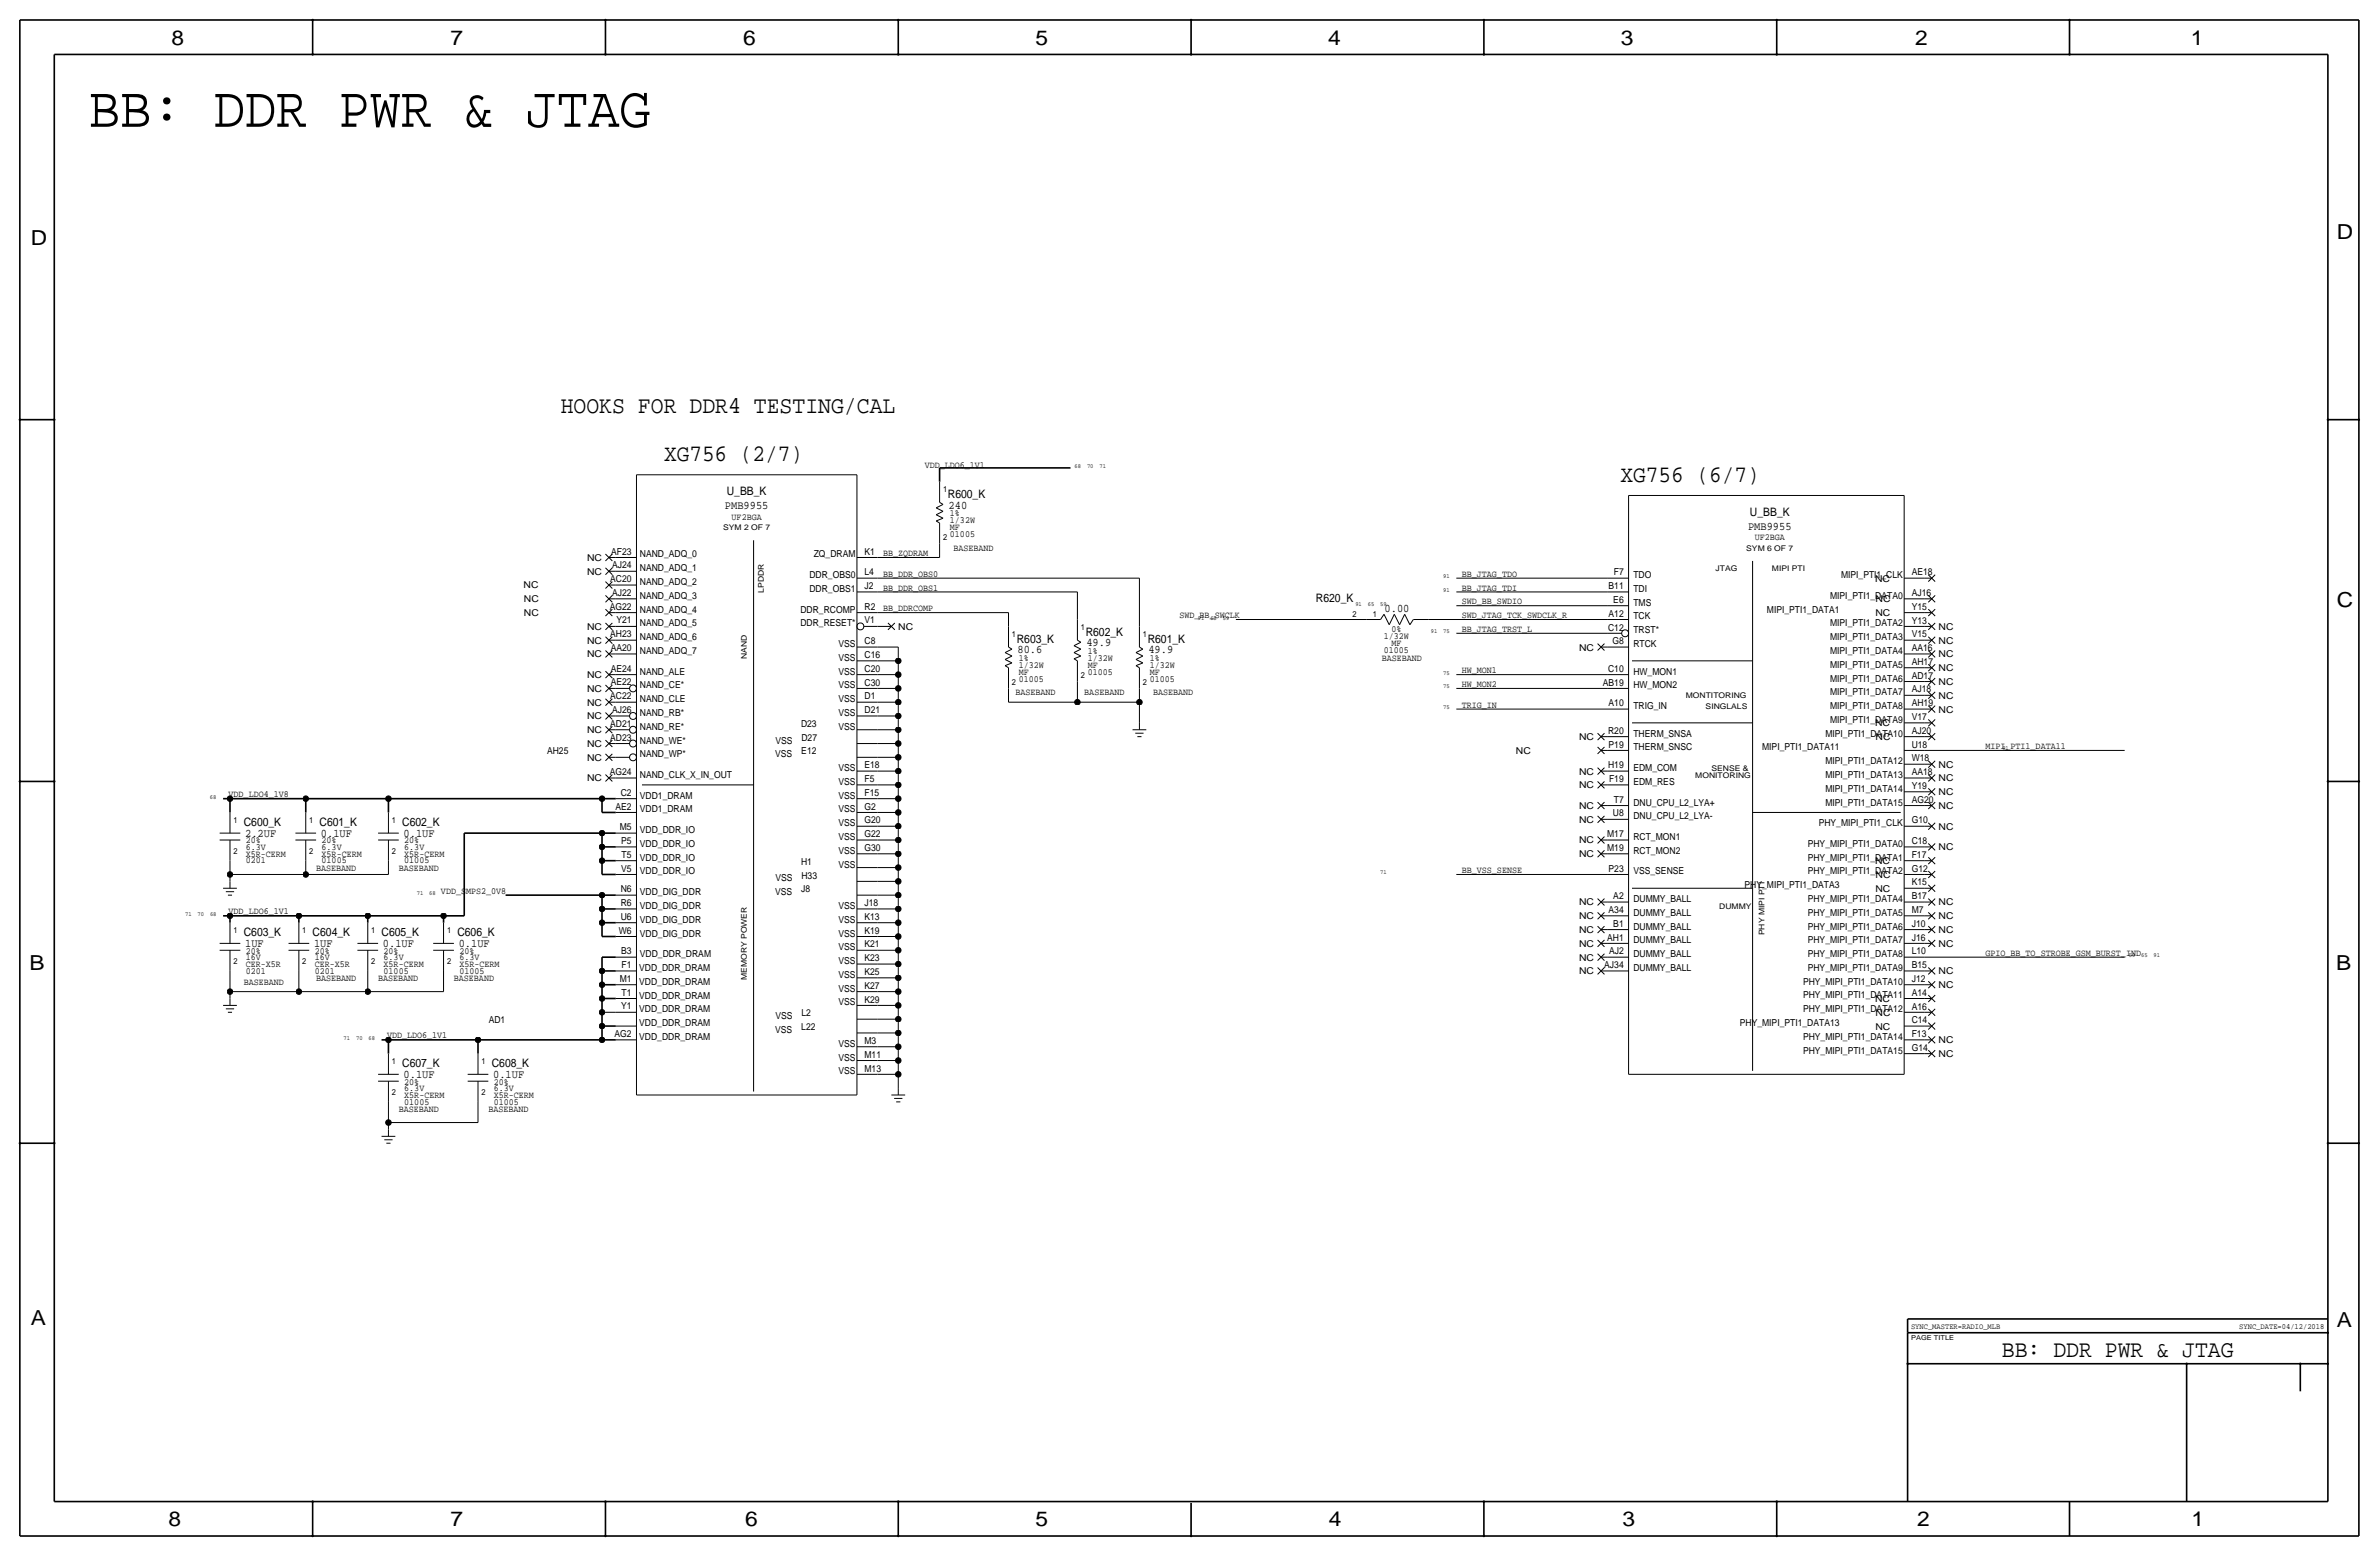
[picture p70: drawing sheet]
<svg xmlns="http://www.w3.org/2000/svg" width="877mm" height="574mm" viewBox="0 0 877 574" stroke-linecap="round" stroke-linejoin="round" font-family="sans-serif">
<defs><g id="words">
<text font-size="21.5" x="32.7" y="46.7">BB: DDR PWR &amp; JTAG</text>
<g font-size="8.9">
<text x="206.7" y="152.1">HOOKS FOR DDR4 TESTING/CAL</text>
<text x="738" y="500.1">BB: DDR PWR &amp; JTAG</text>
</g>
<g font-size="8.7">
<text x="244.8" y="169.9">XG756 (2/7)</text>
<text x="597.4" y="177.5">XG756 (6/7)</text>
</g>
<g font-size="7.6">
<text x="63.2" y="16.5">8</text>
<text x="166.1" y="16.5">7</text>
<text x="274" y="16.5">6</text>
<text x="381.7" y="16.5">5</text>
<text x="489.7" y="16.5">4</text>
<text x="597.6" y="16.5">3</text>
<text x="706.1" y="16.5">2</text>
<text x="807.7" y="16.5">1</text>
<text x="861.5" y="88.1">D</text>
<text x="11.4" y="90.4">D</text>
<text x="861.5" y="223.8">C</text>
<text x="10.8" y="357.6">B</text>
<text x="861.3" y="357.4">B</text>
<text x="11.3" y="488.4">A</text>
<text x="861.5" y="489.2">A</text>
<text x="62.2" y="562.6">8</text>
<text x="166" y="562.6">7</text>
<text x="274.8" y="562.6">6</text>
<text x="381.7" y="562.6">5</text>
<text x="489.9" y="562.6">4</text>
<text x="598.1" y="562.6">3</text>
<text x="706.8" y="562.6">2</text>
<text x="807.9" y="562.6">1</text>
</g>
<g font-size="4.3">
<text x="268" y="182.6">U_BB_K</text>
<text x="349.5" y="183.6">R600_K</text>
<text x="267.3" y="187.7">PMB9955</text>
<text x="349.7" y="187.5">240</text>
<text x="645.1" y="190.2">U_BB_K</text>
<text x="644.4" y="195.3">PMB9955</text>
<text x="485.1" y="222">R620_K</text>
<text x="510.5" y="225.6">0.00</text>
<text x="374.9" y="237">R603_K</text>
<text x="400.3" y="234.4">R602_K</text>
<text x="400.5" y="238.3">49.9</text>
<text x="423.1" y="237">R601_K</text>
<text x="375.1" y="240.8">80.6</text>
<text x="423.4" y="240.8">49.9</text>
<text x="89.9" y="304.5">C600_K</text>
<text x="117.8" y="304.5">C601_K</text>
<text x="148.3" y="304.5">C602_K</text>
<text x="90.4" y="308.4">2.2UF</text>
<text x="118.3" y="308.4">0.1UF</text>
<text x="148.8" y="308.4">0.1UF</text>
<text x="89.9" y="345.2">C603_K</text>
<text x="115.3" y="345.2">C604_K</text>
<text x="140.7" y="345.2">C605_K</text>
<text x="168.6" y="345.2">C606_K</text>
<text x="90.4" y="349">1UF</text>
<text x="115.8" y="349">1UF</text>
<text x="141.2" y="349">0.1UF</text>
<text x="169.1" y="349">0.1UF</text>
<text x="148.3" y="393.4">C607_K</text>
<text x="181.3" y="393.4">C608_K</text>
<text x="148.8" y="397.3">0.1UF</text>
<text x="181.8" y="397.3">0.1UF</text>
</g>
<g font-size="3.5">
<text x="340.9" y="172.5">VDD_LDO6_1V1</text>
<text x="269.7" y="191.5">UF2BGA</text>
<text x="350.2" y="190.2">1%</text>
<text x="350.2" y="197.9">01005</text>
<text x="350.2" y="195.3">MF</text>
<text x="350.2" y="192.8">1/32W</text>
<text x="351.5" y="202.9">BASEBAND</text>
<text x="646.9" y="199.1">UF2BGA</text>
<text x="216.4" y="206.8">NC</text>
<text x="225.3" y="204.4">AF23</text>
<text x="225.7" y="209.5">AJ24</text>
<text x="235.9" y="205.5">NAND_ADQ_0</text>
<text x="300" y="205.5">ZQ_DRAM</text>
<text x="318.7" y="204.5">K1</text>
<text x="325.6" y="205">BB_ZQDRAM</text>
<text x="216.4" y="211.8">NC</text>
<text x="225" y="214.6">AC20</text>
<text x="235.9" y="210.6">NAND_ADQ_1</text>
<text x="235.9" y="215.7">NAND_ADQ_2</text>
<text x="298.4" y="213.1">DDR_OBS0</text>
<text x="318.7" y="212">L4</text>
<text x="325.6" y="212.6">BB_DDR_OBS0</text>
<text x="538.9" y="212.6">BB_JTAG_TDO</text>
<text x="594.9" y="212.1">F7</text>
<text x="602.2" y="213.1">TDO</text>
<text x="678.7" y="213.1">MIPI_PTI1_CLK</text>
<text x="691.3" y="214.4">NC</text>
<text x="704.8" y="212.1">AE18</text>
<text x="193" y="216.9">NC</text>
<text x="193.2" y="222">NC</text>
<text x="225.7" y="219.6">AJ22</text>
<text x="235.9" y="220.7">NAND_ADQ_3</text>
<text x="298.4" y="218.2">DDR_OBS1</text>
<text x="318.7" y="217.1">J2</text>
<text x="325.6" y="217.7">BB_DDR_OBS1</text>
<text x="538.9" y="217.7">BB_JTAG_TDI</text>
<text x="593" y="217.2">B11</text>
<text x="602.2" y="218.2">TDI</text>
<text x="674.7" y="220.7">MIPI_PTI1_DATA0</text>
<text x="691.4" y="222">NC</text>
<text x="704.8" y="219.7">AJ16</text>
<text x="193.1" y="227.1">NC</text>
<text x="224.8" y="224.7">AG22</text>
<text x="235.9" y="225.8">NAND_ADQ_4</text>
<text x="295.1" y="225.8">DDR_RCOMP</text>
<text x="318.7" y="224.7">R2</text>
<text x="325.6" y="225.3">BB_DDRCOMP</text>
<text x="434.9" y="227.8">SWD_BB_SWCLK</text>
<text x="538.9" y="222.8">SWD_BB_SWDIO</text>
<text x="538.9" y="227.8">SWD_JTAG_TCK_SWDCLK_R</text>
<text x="593" y="227.3">A12</text>
<text x="594.8" y="222.3">E6</text>
<text x="602.2" y="223.3">TMS</text>
<text x="651.4" y="225.8">MIPI_PTI1_DATA1</text>
<text x="691.4" y="227.1">NC</text>
<text x="704.8" y="224.8">Y15</text>
<text x="216.4" y="232.2">NC</text>
<text x="227.3" y="229.8">Y21</text>
<text x="235.9" y="230.9">NAND_ADQ_5</text>
<text x="295.1" y="230.9">DDR_RESET*</text>
<text x="318.7" y="229.8">V1</text>
<text x="331.2" y="232.2">NC</text>
<text x="513" y="232.9">0%</text>
<text x="538.9" y="232.9">BB_JTAG_TRST_L</text>
<text x="592.8" y="232.4">C12</text>
<text x="602.2" y="233.4">TRST*</text>
<text x="602.2" y="228.3">TCK</text>
<text x="674.7" y="230.9">MIPI_PTI1_DATA2</text>
<text x="704.8" y="229.8">Y13</text>
<text x="714.7" y="232.2">NC</text>
<text x="216.4" y="237.2">NC</text>
<text x="225" y="234.9">AH23</text>
<text x="225.2" y="240">AA20</text>
<text x="235.9" y="236">NAND_ADQ_6</text>
<text x="309.1" y="238.5">VSS</text>
<text x="318.7" y="237.4">C8</text>
<text x="510.2" y="235.5">1/32W</text>
<text x="513" y="238">MF</text>
<text x="582.2" y="239.8">NC</text>
<text x="594.4" y="237.5">G8</text>
<text x="602.2" y="238.5">RTCK</text>
<text x="674.7" y="236">MIPI_PTI1_DATA3</text>
<text x="704.8" y="240">AA16</text>
<text x="704.8" y="234.9">V15</text>
<text x="714.7" y="237.2">NC</text>
<text x="216.4" y="242.3">NC</text>
<text x="235.9" y="241">NAND_ADQ_7</text>
<text x="309.1" y="243.6">VSS</text>
<text x="318.7" y="242.5">C16</text>
<text x="375.6" y="243.6">1%</text>
<text x="401" y="241">1%</text>
<text x="401" y="243.6">1/32W</text>
<text x="423.9" y="243.6">1%</text>
<text x="509.4" y="243.6">BASEBAND</text>
<text x="510.2" y="240.5">01005</text>
<text x="674.7" y="241">MIPI_PTI1_DATA4</text>
<text x="704.8" y="245.1">AH17</text>
<text x="714.7" y="242.3">NC</text>
<text x="216.4" y="249.9">NC</text>
<text x="225.2" y="247.6">AE24</text>
<text x="235.9" y="248.7">NAND_ALE</text>
<text x="309.1" y="248.7">VSS</text>
<text x="318.7" y="247.6">C20</text>
<text x="375.6" y="251.2">01005</text>
<text x="375.6" y="248.7">MF</text>
<text x="375.6" y="246.1">1/32W</text>
<text x="401" y="248.7">01005</text>
<text x="401" y="246.1">MF</text>
<text x="423.9" y="251.2">01005</text>
<text x="423.9" y="248.7">MF</text>
<text x="423.9" y="246.1">1/32W</text>
<text x="538.9" y="248.2">HW_MON1</text>
<text x="592.8" y="247.6">C10</text>
<text x="602.2" y="248.7">HW_MON1</text>
<text x="674.7" y="251.2">MIPI_PTI1_DATA6</text>
<text x="674.7" y="246.1">MIPI_PTI1_DATA5</text>
<text x="704.8" y="250.2">AD17</text>
<text x="714.7" y="247.4">NC</text>
<text x="216.4" y="255">NC</text>
<text x="225" y="257.7">AC22</text>
<text x="225.2" y="252.7">AE22</text>
<text x="235.9" y="253.8">NAND_CE*</text>
<text x="309.1" y="253.8">VSS</text>
<text x="318.7" y="257.8">D1</text>
<text x="318.7" y="252.7">C30</text>
<text x="374.3" y="256.3">BASEBAND</text>
<text x="399.7" y="256.3">BASEBAND</text>
<text x="425.1" y="256.3">BASEBAND</text>
<text x="538.9" y="253.2">HW_MON2</text>
<text x="590.9" y="252.7">AB19</text>
<text x="602.2" y="253.7">HW_MON2</text>
<text x="674.7" y="256.3">MIPI_PTI1_DATA7</text>
<text x="704.8" y="255.2">AJ18</text>
<text x="714.7" y="252.5">NC</text>
<text x="714.7" y="257.6">NC</text>
<text x="216.4" y="260.1">NC</text>
<text x="225.7" y="262.8">AJ26</text>
<text x="235.9" y="258.8">NAND_CLE</text>
<text x="235.9" y="263.9">NAND_RB*</text>
<text x="309.1" y="258.8">VSS</text>
<text x="309.1" y="263.9">VSS</text>
<text x="318.7" y="262.9">D21</text>
<text x="538.9" y="260.9">TRIG_IN</text>
<text x="593" y="260.4">A10</text>
<text x="602.2" y="261.4">TRIG_IN</text>
<text x="674.7" y="261.4">MIPI_PTI1_DATA8</text>
<text x="704.8" y="260.3">AH19</text>
<text x="714.7" y="262.6">NC</text>
<text x="216.4" y="265.2">NC</text>
<text x="225" y="267.9">AD21</text>
<text x="235.9" y="269">NAND_RE*</text>
<text x="295.3" y="267.9">D23</text>
<text x="309.1" y="269">VSS</text>
<text x="674.7" y="266.4">MIPI_PTI1_DATA9</text>
<text x="691.3" y="267.7">NC</text>
<text x="704.8" y="265.4">V17</text>
<text x="216.4" y="270.3">NC</text>
<text x="216.4" y="275.3">NC</text>
<text x="225" y="273">AD23</text>
<text x="235.9" y="274.1">NAND_WE*</text>
<text x="285.8" y="274.1">VSS</text>
<text x="295.5" y="273">D27</text>
<text x="582.2" y="272.8">NC</text>
<text x="592.8" y="270.5">R20</text>
<text x="593" y="275.6">P19</text>
<text x="602.2" y="271.5">THERM_SNSA</text>
<text x="672.9" y="271.5">MIPI_PTI1_DATA10</text>
<text x="691.4" y="272.8">NC</text>
<text x="704.8" y="275.6">U18</text>
<text x="704.8" y="270.5">AJ20</text>
<text x="201.7" y="278.1">AH25</text>
<text x="216.4" y="280.4">NC</text>
<text x="235.9" y="279.2">NAND_WP*</text>
<text x="285.8" y="279.2">VSS</text>
<text x="295.4" y="278.1">E12</text>
<text x="558.9" y="277.9">NC</text>
<text x="602.2" y="276.6">THERM_SNSC</text>
<text x="649.7" y="276.6">MIPI_PTI1_DATA11</text>
<text x="672.9" y="281.7">MIPI_PTI1_DATA12</text>
<text x="704.8" y="280.6">W18</text>
<text x="732" y="276.1">MIPI_PTI1_DATA11</text>
<text x="224.8" y="285.7">AG24</text>
<text x="235.9" y="286.8">NAND_CLK_X_IN_OUT</text>
<text x="309.1" y="284.2">VSS</text>
<text x="318.7" y="283.2">E18</text>
<text x="582.2" y="285.5">NC</text>
<text x="592.8" y="283.2">H19</text>
<text x="602.2" y="284.2">EDM_COM</text>
<text x="672.9" y="286.8">MIPI_PTI1_DATA13</text>
<text x="704.8" y="285.7">AA18</text>
<text x="714.7" y="283">NC</text>
<text x="84.3" y="293.9">VDD_LDO4_1V8</text>
<text x="216.4" y="288">NC</text>
<text x="228.8" y="293.3">C2</text>
<text x="309.1" y="289.3">VSS</text>
<text x="318.7" y="293.3">F15</text>
<text x="318.7" y="288.3">F5</text>
<text x="582.2" y="290.6">NC</text>
<text x="593.2" y="288.3">F19</text>
<text x="602.2" y="289.3">EDM_RES</text>
<text x="672.9" y="291.8">MIPI_PTI1_DATA14</text>
<text x="704.8" y="290.8">Y19</text>
<text x="714.7" y="288">NC</text>
<text x="714.7" y="293.1">NC</text>
<text x="226.9" y="298.4">AE2</text>
<text x="235.9" y="294.4">VDD1_DRAM</text>
<text x="235.9" y="299.5">VDD1_DRAM</text>
<text x="309.1" y="299.5">VSS</text>
<text x="309.1" y="294.4">VSS</text>
<text x="318.7" y="298.4">G2</text>
<text x="582.2" y="298.2">NC</text>
<text x="594.9" y="295.9">T7</text>
<text x="602.2" y="296.9">DNU_CPU_L2_LYA+</text>
<text x="672.9" y="296.9">MIPI_PTI1_DATA15</text>
<text x="704.8" y="295.9">AG20</text>
<text x="714.7" y="298.2">NC</text>
<text x="309.1" y="304.6">VSS</text>
<text x="318.7" y="303.5">G20</text>
<text x="582.2" y="303.3">NC</text>
<text x="594.6" y="300.9">U8</text>
<text x="602.2" y="302">DNU_CPU_L2_LYA-</text>
<text x="670.5" y="304.5">PHY_MIPI_PTI1_CLK</text>
<text x="704.8" y="303.5">G10</text>
<text x="714.7" y="305.8">NC</text>
<text x="90.6" y="310.9">20%</text>
<text x="118.6" y="310.9">20%</text>
<text x="149" y="310.9">20%</text>
<text x="228.5" y="306">M5</text>
<text x="229" y="311.1">P5</text>
<text x="235.9" y="307.1">VDD_DDR_IO</text>
<text x="309.1" y="309.6">VSS</text>
<text x="318.7" y="308.6">G22</text>
<text x="582.2" y="310.9">NC</text>
<text x="592.5" y="308.6">M17</text>
<text x="602.2" y="309.6">RCT_MON1</text>
<text x="704.8" y="311.1">C18</text>
<text x="90.6" y="313.2">6.3V</text>
<text x="90.6" y="315.7">X5R-CERM</text>
<text x="118.6" y="313.2">6.3V</text>
<text x="118.6" y="315.7">X5R-CERM</text>
<text x="149" y="313.2">6.3V</text>
<text x="149" y="315.7">X5R-CERM</text>
<text x="229.2" y="316.2">T5</text>
<text x="235.9" y="312.2">VDD_DDR_IO</text>
<text x="235.9" y="317.3">VDD_DDR_IO</text>
<text x="309.1" y="314.7">VSS</text>
<text x="318.7" y="313.7">G30</text>
<text x="582.2" y="316">NC</text>
<text x="592.5" y="313.7">M19</text>
<text x="602.2" y="314.7">RCT_MON2</text>
<text x="666.5" y="317.2">PHY_MIPI_PTI1_DATA1</text>
<text x="666.5" y="312.2">PHY_MIPI_PTI1_DATA0</text>
<text x="704.8" y="316.2">F17</text>
<text x="714.7" y="313.4">NC</text>
<text x="90.6" y="318.3">0201</text>
<text x="116.5" y="321.1">BASEBAND</text>
<text x="118.6" y="318.3">01005</text>
<text x="147" y="321.1">BASEBAND</text>
<text x="149" y="318.3">01005</text>
<text x="229" y="321.3">V5</text>
<text x="235.9" y="322.3">VDD_DDR_IO</text>
<text x="295.3" y="318.7">H1</text>
<text x="295.5" y="323.8">H33</text>
<text x="309.1" y="319.8">VSS</text>
<text x="538.9" y="321.8">BB_VSS_SENSE</text>
<text x="593" y="321.3">P23</text>
<text x="602.2" y="322.3">VSS_SENSE</text>
<text x="666.5" y="322.3">PHY_MIPI_PTI1_DATA2</text>
<text x="691.3" y="318.5">NC</text>
<text x="691.4" y="323.6">NC</text>
<text x="704.8" y="321.3">G12</text>
<text x="162.6" y="329.4">VDD_SMPS2_0V8</text>
<text x="228.8" y="328.9">N6</text>
<text x="235.9" y="330">VDD_DIG_DDR</text>
<text x="285.8" y="330">VSS</text>
<text x="285.8" y="324.9">VSS</text>
<text x="295.4" y="328.9">J8</text>
<text x="643.2" y="327.4">PHY_MIPI_PTI1_DATA3</text>
<text x="691.4" y="328.7">NC</text>
<text x="704.8" y="326.4">K15</text>
<text x="228.8" y="334">R6</text>
<text x="235.9" y="335">VDD_DIG_DDR</text>
<text x="309.1" y="335.1">VSS</text>
<text x="318.7" y="334">J18</text>
<text x="582.2" y="333.8">NC</text>
<text x="594.8" y="331.4">A2</text>
<text x="602.2" y="332.5">DUMMY_BALL</text>
<text x="666.5" y="332.5">PHY_MIPI_PTI1_DATA4</text>
<text x="704.8" y="331.5">B17</text>
<text x="714.7" y="333.8">NC</text>
<text x="84.3" y="337.1">VDD_LDO6_1V1</text>
<text x="228.8" y="339">U6</text>
<text x="235.9" y="340.1">VDD_DIG_DDR</text>
<text x="309.1" y="340.1">VSS</text>
<text x="318.7" y="339.1">K13</text>
<text x="582.2" y="338.8">NC</text>
<text x="593" y="336.5">A34</text>
<text x="594.8" y="341.6">B1</text>
<text x="602.2" y="337.6">DUMMY_BALL</text>
<text x="666.5" y="337.6">PHY_MIPI_PTI1_DATA5</text>
<text x="704.8" y="341.6">J10</text>
<text x="704.8" y="336.5">M7</text>
<text x="714.7" y="338.8">NC</text>
<text x="228.1" y="344.1">W6</text>
<text x="235.9" y="345.2">VDD_DIG_DDR</text>
<text x="309.1" y="345.2">VSS</text>
<text x="318.7" y="344.2">K19</text>
<text x="582.2" y="343.9">NC</text>
<text x="592.5" y="346.7">AH1</text>
<text x="602.2" y="342.6">DUMMY_BALL</text>
<text x="602.2" y="347.7">DUMMY_BALL</text>
<text x="666.5" y="347.7">PHY_MIPI_PTI1_DATA7</text>
<text x="666.5" y="342.6">PHY_MIPI_PTI1_DATA6</text>
<text x="704.8" y="346.7">J16</text>
<text x="714.7" y="343.9">NC</text>
<text x="90.6" y="353.8">16V</text>
<text x="90.6" y="351.5">20%</text>
<text x="116" y="353.8">16V</text>
<text x="116" y="351.5">20%</text>
<text x="141.4" y="353.8">6.3V</text>
<text x="141.4" y="351.5">20%</text>
<text x="169.4" y="353.8">6.3V</text>
<text x="169.4" y="351.5">20%</text>
<text x="229" y="351.7">B3</text>
<text x="235.9" y="352.8">VDD_DDR_DRAM</text>
<text x="309.1" y="350.3">VSS</text>
<text x="318.7" y="349.2">K21</text>
<text x="582.2" y="349">NC</text>
<text x="593.2" y="351.7">AJ2</text>
<text x="602.2" y="352.8">DUMMY_BALL</text>
<text x="666.5" y="352.8">PHY_MIPI_PTI1_DATA8</text>
<text x="704.8" y="351.8">L10</text>
<text x="714.7" y="349">NC</text>
<text x="732" y="352.3">GPIO_BB_TO_STROBE_GSM_BURST_IND</text>
<text x="90.6" y="358.9">0201</text>
<text x="90.6" y="356.4">CER-X5R</text>
<text x="116" y="358.9">0201</text>
<text x="116" y="356.4">CER-X5R</text>
<text x="141.4" y="358.9">01005</text>
<text x="141.4" y="356.4">X5R-CERM</text>
<text x="169.4" y="358.9">01005</text>
<text x="169.4" y="356.4">X5R-CERM</text>
<text x="229.2" y="356.8">F1</text>
<text x="235.7" y="357.9">VDD_DDR_DRAM</text>
<text x="309.1" y="355.4">VSS</text>
<text x="318.7" y="359.4">K25</text>
<text x="318.7" y="354.3">K23</text>
<text x="582.2" y="354.1">NC</text>
<text x="582.2" y="359.2">NC</text>
<text x="591.4" y="356.8">AJ34</text>
<text x="602.2" y="357.9">DUMMY_BALL</text>
<text x="666.5" y="357.9">PHY_MIPI_PTI1_DATA9</text>
<text x="704.8" y="356.9">B15</text>
<text x="714.7" y="359.2">NC</text>
<text x="89.9" y="363">BASEBAND</text>
<text x="116.5" y="361.7">BASEBAND</text>
<text x="139.4" y="361.7">BASEBAND</text>
<text x="167.3" y="361.7">BASEBAND</text>
<text x="228.5" y="361.9">M1</text>
<text x="235.7" y="363">VDD_DDR_DRAM</text>
<text x="309.1" y="360.5">VSS</text>
<text x="309.1" y="365.5">VSS</text>
<text x="318.7" y="364.5">K27</text>
<text x="664.7" y="363">PHY_MIPI_PTI1_DATA10</text>
<text x="704.8" y="361.9">J12</text>
<text x="714.7" y="364.2">NC</text>
<text x="229.2" y="367">T1</text>
<text x="235.7" y="368.1">VDD_DDR_DRAM</text>
<text x="309.1" y="370.6">VSS</text>
<text x="318.7" y="369.6">K29</text>
<text x="664.7" y="368">PHY_MIPI_PTI1_DATA11</text>
<text x="691.3" y="369.3">NC</text>
<text x="704.8" y="367">A14</text>
<text x="180.2" y="377.1">AD1</text>
<text x="229" y="372.1">Y1</text>
<text x="235.7" y="373.1">VDD_DDR_DRAM</text>
<text x="285.8" y="375.7">VSS</text>
<text x="295.5" y="374.6">L2</text>
<text x="664.7" y="373.1">PHY_MIPI_PTI1_DATA12</text>
<text x="691.4" y="374.4">NC</text>
<text x="704.8" y="377.2">C14</text>
<text x="704.8" y="372.1">A16</text>
<text x="142.7" y="382.8">VDD_LDO6_1V1</text>
<text x="226.6" y="382.2">AG2</text>
<text x="235.7" y="383.3">VDD_DDR_DRAM</text>
<text x="235.7" y="378.2">VDD_DDR_DRAM</text>
<text x="285.8" y="380.8">VSS</text>
<text x="295.4" y="379.7">L22</text>
<text x="641.4" y="378.2">PHY_MIPI_PTI1_DATA13</text>
<text x="664.7" y="383.3">PHY_MIPI_PTI1_DATA14</text>
<text x="691.4" y="379.5">NC</text>
<text x="704.8" y="382.3">F13</text>
<text x="309.1" y="385.9">VSS</text>
<text x="318.7" y="389.9">M11</text>
<text x="318.7" y="384.8">M3</text>
<text x="664.7" y="388.4">PHY_MIPI_PTI1_DATA15</text>
<text x="704.8" y="387.4">G14</text>
<text x="714.7" y="384.6">NC</text>
<text x="714.7" y="389.6">NC</text>
<text x="309.1" y="390.9">VSS</text>
<text x="318.7" y="395">M13</text>
<text x="149" y="399.8">20%</text>
<text x="182.1" y="399.8">20%</text>
<text x="309.1" y="396">VSS</text>
<text x="149" y="402.1">6.3V</text>
<text x="149" y="407.2">01005</text>
<text x="149" y="404.6">X5R-CERM</text>
<text x="182.1" y="402.1">6.3V</text>
<text x="182.1" y="407.2">01005</text>
<text x="182.1" y="404.6">X5R-CERM</text>
<text x="147" y="410">BASEBAND</text>
<text x="180" y="410">BASEBAND</text>
</g>
<g font-size="3.1">
<text x="347.7" y="181.4">1</text>
<text x="347.7" y="199.1">2</text>
<text x="498.6" y="227.6">2</text>
<text x="506.2" y="227.6">1</text>
<text x="398.5" y="232.2">1</text>
<text x="373.1" y="234.7">1</text>
<text x="421.3" y="234.7">1</text>
<text x="398.5" y="249.9">2</text>
<text x="373.1" y="252.5">2</text>
<text x="421.3" y="252.5">2</text>
<text x="86.1" y="303.3">1</text>
<text x="114" y="303.3">1</text>
<text x="144.5" y="303.3">1</text>
<text x="86.1" y="314.7">2</text>
<text x="114" y="314.7">2</text>
<text x="144.5" y="314.7">2</text>
<text x="86.1" y="343.9">1</text>
<text x="111.5" y="343.9">1</text>
<text x="136.9" y="343.9">1</text>
<text x="164.8" y="343.9">1</text>
<text x="86.1" y="355.3">2</text>
<text x="111.5" y="355.3">2</text>
<text x="136.9" y="355.3">2</text>
<text x="164.8" y="355.3">2</text>
<text x="144.5" y="392.2">1</text>
<text x="177.5" y="392.2">1</text>
<text x="144.5" y="403.6">2</text>
<text x="177.5" y="403.6">2</text>
</g>
<g font-size="2.9">
<text x="266.6" y="195.3">SYM 2 OF 7</text>
<text x="643.8" y="202.9">SYM 6 OF 7</text>
<text x="632.5" y="210.5">JTAG</text>
<text x="653.3" y="210.5">MIPI PTI</text>
<text x="281.6" y="218.4" transform="rotate(-90 281.6 218.4)">LPDDR</text>
<text x="275.3" y="243" transform="rotate(-90 275.3 243)">NAND</text>
<text x="621.5" y="257.5">MONTITORING</text>
<text x="628.8" y="261.3">SINGLALS</text>
<text x="625" y="286.7">MONITORING</text>
<text x="631" y="284.1">SENSE &amp;</text>
<text x="633.8" y="335">DUMMY</text>
<text x="650.5" y="344.7" transform="rotate(-90 650.5 344.7)">PHY MIPI PTI</text>
<text x="275.3" y="361.2" transform="rotate(-90 275.3 361.2)">MEMORY POWER</text>
<text x="704.5" y="490">SYNC_MASTER=RADIO_MLB</text>
<text x="825.6" y="490">SYNC_DATE=04/12/2018</text>
</g>
<text font-size="2.5" x="704.5" y="493.8">PAGE TITLE</text>
<g font-size="2.3">
<text x="396.2" y="172.5">68</text>
<text x="400.8" y="172.5">70</text>
<text x="405.3" y="172.5">71</text>
<text x="532.1" y="213.1">91</text>
<text x="532.1" y="218.2">91</text>
<text x="499.7" y="223.3">91</text>
<text x="504.2" y="223.3">65</text>
<text x="508.8" y="223.3">59</text>
<text x="441.7" y="228.3">91</text>
<text x="446.2" y="228.3">65</text>
<text x="450.8" y="228.3">59</text>
<text x="527.5" y="233.4">91</text>
<text x="532.1" y="233.4">75</text>
<text x="532.1" y="248.7">75</text>
<text x="532.1" y="253.7">75</text>
<text x="532.1" y="261.4">75</text>
<text x="738.2" y="276.6">91</text>
<text x="77.4" y="294.4">68</text>
<text x="508.8" y="322.3">71</text>
<text x="153.7" y="329.9">71</text>
<text x="158.3" y="329.9">68</text>
<text x="68.3" y="337.6">71</text>
<text x="72.8" y="337.6">70</text>
<text x="77.4" y="337.6">68</text>
<text x="784.8" y="352.8">59</text>
<text x="789.4" y="352.8">65</text>
<text x="794" y="352.8">91</text>
<text x="126.7" y="383.3">71</text>
<text x="131.3" y="383.3">70</text>
<text x="135.8" y="383.3">68</text>
</g>
</g></defs>
<g fill="none" stroke="#000" stroke-width=".37">
<path d="M234.6 175v228.6zM234.6 175h81.3zM315.9 175v228.6zM346.4 177.5v7.7zM277.8 199.1v203.2zM345.1 192l1.3 .8zM345.1 189.7l2.6 1.3zM345.1 187.2l2.6 1.3zM345.1 192l2.6-1zM345.1 189.7l2.6-1.2zM345.1 187.2l2.6-1.3zM346.4 192.8v7.6z"/>
<path d="M346.4 185.2l1.3 .7zM600.4 182.6v213.4zM600.4 182.6h101.6zM702 182.6v213.4zM223.2 204.2l2.6 2.6zM223.2 209.3l2.6 2.5zM223.2 219.5l2.6 2.5zM223.2 214.4l2.6 2.5zM224.5 215.6h2.5zM224.5 210.6h2.5zM224.5 205.5h2.5zM225.8 204.2l-2.6 2.6z"/>
<path d="M225.8 209.3l-2.6 2.5zM225.8 219.5l-2.6 2.5zM225.8 214.4l-2.6 2.5zM227 215.6h7.6zM227 210.6h7.6zM227 205.5h7.6zM315.9 218.2h7.6zM315.9 213.1h7.6zM315.9 205.5h7.6zM323.5 205.5h22.9zM323.5 218.2h73.7zM323.5 213.1h96.6z"/>
<path d="M346.4 200.4v5.1zM397.2 218.2v10.1zM420.1 213.1v17.8zM536.9 213.1h55.9zM536.9 218.2h55.9zM592.8 213.1h7.6zM592.8 218.2h7.6zM646.1 206.8v187.9zM702 213.1h7.6zM709.6 213.1h2.6zM710.9 214.4l2.5-2.6zM710.9 211.8l2.5 2.6z"/>
<path d="M710.9 219.5l2.5 2.5zM713.4 219.5l-2.5 2.5zM223.2 239.8l2.6 2.5zM223.2 224.5l2.6 2.6zM223.2 229.6l2.6 2.6zM223.2 234.7l2.6 2.5zM224.5 236h2.5zM224.5 230.9h2.5zM224.5 225.8h2.5zM224.5 220.7h2.5zM225.8 239.8l-2.6 2.5zM225.8 224.5l-2.6 2.6z"/>
<path d="M225.8 229.6l-2.6 2.6zM225.8 234.7l-2.6 2.5zM227 225.8h7.6zM227 220.7h7.6zM227 230.9h7.6zM227 236h7.6zM315.9 238.5h7.6zM315.9 225.8h7.6zM318.5 230.9h5zM323.5 225.8h48.3zM323.5 230.9h5.1zM323.5 238.5h7.7z"/>
<path d="M327.4 232.2l2.5-2.6zM327.4 229.6l2.5 2.6zM331.2 238.5v5.1zM371.8 225.8v5.1zM371.8 230.9v7.6zM371.8 238.5l1.3 .8zM395.9 238l2.6 1.3zM395.9 238l2.6-1.3zM397.2 228.3v7.7zM397.2 236l1.3 .7zM420.1 230.9v7.6zM420.1 238.5l1.2 .8z"/>
<path d="M455.6 228.3h48.3zM503.9 228.3h5.1zM510.2 226.4l2 3.9zM510.2 226.4l-1.2 1.9zM514 226.4l-1.8 3.9zM514 226.4l2 3.9zM517.9 226.4l-1.9 3.9zM517.9 226.4l1.9 3.9zM521.1 228.3h5.6zM521.1 228.3l-1.3 2zM526.7 228.3h66.1zM536.9 223.3h55.9z"/>
<path d="M536.9 233.4h55.9zM589 237.2l2.5 2.6zM590.2 238.5h2.6zM591.5 237.2l-2.5 2.6zM592.8 233.4h5.1zM592.8 223.3h7.6zM592.8 228.3h7.6zM592.8 238.5h7.6zM702 220.7h7.6zM702 225.8h7.6zM702 236h7.6zM702 230.9h7.6z"/>
<path d="M709.6 230.9h2.6zM709.6 236h2.6zM709.6 220.7h2.6zM709.6 225.8h2.6zM710.9 227.1l2.5-2.6zM710.9 224.5l2.5 2.6zM710.9 234.7l2.5 2.5zM710.9 229.6l2.5 2.6zM710.9 239.8l2.5 2.5zM713.4 234.7l-2.5 2.5zM713.4 229.6l-2.5 2.6zM713.4 239.8l-2.5 2.5z"/>
<path d="M223.2 247.4l2.6 2.5zM223.2 252.5l2.6 2.5zM223.2 257.6l2.6 2.5zM224.5 258.8h2.5zM224.5 253.7h2.5zM224.5 248.7h2.5zM224.5 241h2.5zM225.8 247.4l-2.6 2.5zM225.8 252.5l-2.6 2.5zM225.8 257.6l-2.6 2.5zM227 253.7h5.1zM227 258.8h7.6z"/>
<path d="M227 248.7h7.6zM227 241h7.6zM315.9 258.8h7.6zM315.9 253.7h7.6zM315.9 243.6h7.6zM315.9 248.7h7.6zM323.5 258.8h7.7zM323.5 253.7h7.7zM323.5 248.7h7.7zM323.5 243.6h7.7zM331.2 258.8v5.1zM331.2 253.7v5.1z"/>
<path d="M331.2 248.7v5zM331.2 243.6v5.1zM370.5 245.4l1.3 .7zM370.5 243.1l2.6 1.2zM370.5 240.5l2.6 1.3zM370.5 245.4l2.6-1.1zM370.5 243.1l2.6-1.3zM370.5 240.5l2.6-1.2zM371.8 258.8h25.4zM371.8 253.7v5.1zM371.8 246.1v7.6zM395.9 242.8l1.3 .8z"/>
<path d="M395.9 240.5l2.6 1.3zM395.9 242.8l2.6-1zM395.9 240.5l2.6-1.2zM397.2 251.2v7.6zM397.2 258.8h22.9zM397.2 243.6v7.6zM418.8 245.4l2.5-1.1zM418.8 243.1l2.5-1.3zM418.8 240.5l2.5-1.2zM418.8 245.4l1.3 .7zM418.8 243.1l2.5 1.2zM418.8 240.5l2.5 1.3z"/>
<path d="M420.1 253.7v5.1zM420.1 258.8v7.6zM420.1 246.1v7.6zM536.9 253.7h55.9zM536.9 248.7h55.9zM592.8 253.7h7.6zM592.8 248.7h7.6zM601.7 243.6h44.4zM702 241h7.6zM702 246.1h7.6zM702 251.2h7.6zM702 256.3h7.6z"/>
<path d="M709.6 256.3h2.6zM709.6 246.1h2.6zM709.6 251.2h2.6zM709.6 241h2.6zM710.9 249.9l2.5 2.6zM710.9 247.4l2.5-2.5zM710.9 244.9l2.5 2.5zM710.9 257.6l2.5-2.6zM710.9 255l2.5 2.6zM713.4 249.9l-2.5 2.6zM223.2 267.7l2.6 2.6zM223.2 262.6l2.6 2.6z"/>
<path d="M223.2 272.8l2.6 2.5zM223.2 277.9l2.6 2.5zM224.5 279.1h2.5zM224.5 274.1h2.5zM224.5 263.9h2.5zM224.5 269h2.5zM225.8 267.7l-2.6 2.6zM225.8 262.6l-2.6 2.6zM225.8 272.8l-2.6 2.5zM225.8 277.9l-2.6 2.5zM227 263.9h5.1zM227 274.1h5.1z"/>
<path d="M227 269h5.1zM227 279.1h5.1zM315.9 274.1h7.6zM315.9 263.9h7.6zM315.9 269h7.6zM315.9 279.1h7.6zM323.5 279.1h7.7zM323.5 274.1h7.7zM323.5 269h7.7zM323.5 263.9h7.7zM331.2 279.1v5.1zM331.2 274.1v5z"/>
<path d="M331.2 269v5.1zM331.2 263.9v5.1zM417.5 269h5.1zM418.5 270.3h3.1zM419.3 271.5h1.5zM420.1 266.4v2.6zM536.9 261.4h55.9zM589 275.3l2.5 2.6zM589 270.3l2.5 2.5zM590.2 271.5h2.6zM590.2 276.6h2.6zM591.5 275.3l-2.5 2.6z"/>
<path d="M591.5 270.3l-2.5 2.5zM592.8 276.6h7.6zM592.8 271.5h7.6zM592.8 261.4h7.6zM601.7 266.4h44.4zM702 266.4h7.6zM702 261.4h7.6zM702 276.6h7.6zM702 271.5h7.6zM709.6 271.5h2.6zM709.6 266.4h2.6zM709.6 261.4h2.6z"/>
<path d="M709.6 276.6h73.7zM710.9 260.1l2.5 2.5zM710.9 267.7l2.5-2.5zM710.9 265.2l2.5 2.5zM710.9 272.8l2.5-2.5zM710.9 270.3l2.5 2.5zM713.4 260.1l-2.5 2.5zM84.8 299.5v7.6zM112.7 299.5v7.6zM143.2 299.5v7.6zM223.2 285.5l2.6 2.5zM224.5 286.8h2.5z"/>
<path d="M225.8 285.5l-2.6 2.5zM227 299.5h7.6zM227 294.4h7.6zM227 286.8h7.6zM236.7 289.3h41.1zM315.9 294.4h7.6zM315.9 299.5h7.6zM315.9 284.2h7.6zM315.9 289.3h7.6zM323.5 299.5h7.7zM323.5 294.4h7.7zM323.5 289.3h7.7z"/>
<path d="M323.5 284.2h7.7zM331.2 299.5v5zM331.2 294.4v5.1zM331.2 289.3v5.1zM331.2 284.2v5.1zM589 283l2.5 2.5zM589 288l2.5 2.6zM589 295.7l2.5 2.5zM590.2 296.9h2.6zM590.2 289.3h2.6zM590.2 284.2h2.6zM591.5 283l-2.5 2.5z"/>
<path d="M591.5 288l-2.5 2.6zM591.5 295.7l-2.5 2.5zM592.8 296.9h7.6zM592.8 289.3h7.6zM592.8 284.2h7.6zM646.1 299.5h54.6zM702 291.8h7.6zM702 281.7h7.6zM702 286.8h7.6zM702 296.9h7.6zM709.6 296.9h2.6zM709.6 291.8h2.6z"/>
<path d="M709.6 281.7h2.6zM709.6 286.8h2.6zM710.9 288l2.5-2.5zM710.9 285.5l2.5 2.5zM710.9 280.4l2.5 2.6zM710.9 290.6l2.5 2.5zM710.9 295.7l2.5 2.5zM713.4 280.4l-2.5 2.6zM713.4 290.6l-2.5 2.5zM713.4 295.7l-2.5 2.5zM81 307.1h7.6zM81 309.6h7.6z"/>
<path d="M84.8 317.2v5.1zM84.8 309.6v7.6zM108.9 307.1h7.6zM108.9 309.6h7.6zM112.7 317.2v5.1zM112.7 309.6v7.6zM139.4 307.1h7.6zM139.4 309.6h7.6zM143.2 317.2v5.1zM143.2 309.6v7.6zM227 317.2h7.6zM227 312.2h7.6z"/>
<path d="M227 307.1h7.6zM315.9 319.8h7.6zM315.9 314.7h7.6zM315.9 309.6h7.6zM315.9 304.5h7.6zM323.5 319.8h7.7zM323.5 314.7h7.7zM323.5 309.6h7.7zM323.5 304.5h7.7zM331.2 319.8v5.1zM331.2 314.7v5.1zM331.2 309.6v5.1z"/>
<path d="M331.2 304.5v5.1zM589 300.7l2.5 2.6zM589 313.4l2.5 2.6zM589 308.4l2.5 2.5zM590.2 309.6h2.6zM590.2 314.7h2.6zM590.2 302h2.6zM591.5 300.7l-2.5 2.6zM591.5 313.4l-2.5 2.6zM591.5 308.4l-2.5 2.5zM592.8 314.7h7.6zM592.8 309.6h7.6z"/>
<path d="M592.8 302h7.6zM702 312.2h7.6zM702 317.2h7.6zM702 304.5h7.6zM709.6 312.2h2.6zM709.6 317.2h2.6zM709.6 304.5h2.6zM710.9 303.3l2.5 2.5zM710.9 316l2.5 2.5zM710.9 310.9l2.5 2.5zM713.4 303.3l-2.5 2.5zM713.4 316l-2.5 2.5z"/>
<path d="M713.4 310.9l-2.5 2.5zM82.2 327.4h5.1zM83.3 328.7h3zM84 329.9h1.5zM84.8 322.3h27.9zM84.8 322.3v2.6zM84.8 324.9v2.5zM112.7 322.3h30.5zM227 335h7.6zM227 329.9h7.6zM227 322.3h7.6zM315.9 335h7.6z"/>
<path d="M315.9 329.9h7.6zM315.9 324.9h7.6zM323.5 335h7.7zM323.5 324.9h7.7zM323.5 329.9h7.7zM331.2 335v5.1zM331.2 329.9v5.1zM331.2 324.9v5zM536.9 322.3h55.9zM589 336.3l2.5 2.5zM589 331.2l2.5 2.6zM590.2 332.5h2.6z"/>
<path d="M590.2 337.6h2.6zM591.5 336.3l-2.5 2.5zM591.5 331.2l-2.5 2.6zM592.8 332.5h7.6zM592.8 337.6h7.6zM592.8 322.3h7.6zM601.7 327.4h44.4zM702 322.3h7.6zM702 327.4h7.6zM702 332.5h7.6zM702 337.6h7.6zM709.6 337.6h2.6z"/>
<path d="M709.6 332.5h2.6zM709.6 322.3h2.6zM709.6 327.4h2.6zM710.9 328.7l2.5-2.6zM710.9 326.1l2.5 2.6zM710.9 323.6l2.5-2.5zM710.9 321.1l2.5 2.5zM710.9 333.8l2.5-2.6zM710.9 331.2l2.5 2.6zM710.9 338.8l2.5-2.5zM710.9 336.3l2.5 2.5zM81 347.7h7.6z"/>
<path d="M81 350.3h7.6zM84.8 357.9v7.6zM84.8 340.1v7.6zM84.8 350.3v7.6zM106.4 350.3h7.6zM106.4 347.7h7.6zM110.2 357.9v7.6zM110.2 340.1v7.6zM110.2 350.3v7.6zM131.8 350.3h7.6zM131.8 347.7h7.6zM135.6 357.9v7.6z"/>
<path d="M135.6 340.1v7.6zM135.6 350.3v7.6zM159.7 347.7h7.6zM159.7 350.3h7.6zM163.5 357.9v7.6zM163.5 340.1v7.6zM163.5 350.3v7.6zM227 357.9h7.6zM227 352.8h7.6zM227 345.2h7.6zM227 340.1h7.6zM315.9 355.3h7.6z"/>
<path d="M315.9 350.3h7.6zM315.9 345.2h7.6zM315.9 340.1h7.6zM323.5 355.3h7.7zM323.5 350.3h7.7zM323.5 345.2h7.7zM323.5 340.1h7.7zM331.2 355.3v5.1zM331.2 350.3v5zM331.2 345.2v5.1zM331.2 340.1v5.1zM589 341.4l2.5 2.5z"/>
<path d="M589 346.5l2.5 2.5zM589 351.5l2.5 2.6zM589 356.6l2.5 2.6zM590.2 357.9h2.6zM590.2 352.8h2.6zM590.2 347.7h2.6zM590.2 342.6h2.6zM591.5 341.4l-2.5 2.5zM591.5 346.5l-2.5 2.5zM591.5 351.5l-2.5 2.6zM591.5 356.6l-2.5 2.6zM592.8 357.9h7.6z"/>
<path d="M592.8 352.8h7.6zM592.8 347.7h7.6zM592.8 342.6h7.6zM702 342.6h7.6zM702 352.8h7.6zM702 347.7h7.6zM702 357.9h7.6zM709.6 357.9h2.6zM709.6 347.7h2.6zM709.6 342.6h2.6zM709.6 352.8h73.7zM710.9 343.9l2.5-2.5z"/>
<path d="M710.9 341.4l2.5 2.5zM710.9 346.5l2.5 2.5zM710.9 359.2l2.5-2.6zM710.9 356.6l2.5 2.6zM713.4 346.5l-2.5 2.5zM82.2 370.6h5.1zM83.3 371.9h3zM84 373.1h1.5zM84.8 365.5h25.4zM84.8 365.5v2.5zM84.8 368v2.6zM110.2 365.5h25.4z"/>
<path d="M135.6 365.5h27.9zM221.9 373.1h5.1zM227 378.2h7.6zM227 368h7.6zM227 373.1h7.6zM227 363h7.6zM315.9 375.7h7.6zM315.9 370.6h7.6zM315.9 365.5h7.6zM315.9 360.4h7.6zM323.5 375.7h7.7zM323.5 370.6h7.7z"/>
<path d="M323.5 365.5h7.7zM323.5 360.4h7.7zM331.2 375.7v5zM331.2 370.6v5.1zM331.2 365.5v5.1zM331.2 360.4v5.1zM702 363h7.6zM702 368h7.6zM702 373.1h7.6zM702 378.2h7.6zM709.6 378.2h2.6zM709.6 373.1h2.6z"/>
<path d="M709.6 368h2.6zM709.6 363h2.6zM710.9 361.7l2.5 2.5zM710.9 369.3l2.5-2.5zM710.9 366.8l2.5 2.5zM710.9 374.4l2.5-2.5zM710.9 371.9l2.5 2.5zM710.9 379.5l2.5-2.6zM710.9 376.9l2.5 2.6zM713.4 361.7l-2.5 2.5zM139.4 396h7.6zM139.4 398.5h7.6z"/>
<path d="M143.2 388.4v7.6zM143.2 398.5v7.6zM172.4 396h7.6zM172.4 398.5h7.6zM176.2 388.4v7.6zM176.2 398.5v7.6zM227 383.3h7.6zM315.9 396h7.6zM315.9 390.9h7.6zM315.9 385.8h7.6zM315.9 380.7h7.6zM323.5 390.9h7.7z"/>
<path d="M323.5 396h7.7zM323.5 385.8h7.7zM323.5 380.7h7.7zM331.2 385.8v5.1zM331.2 390.9v5.1zM331.2 396v5.1zM331.2 380.7v5.1zM600.4 396h101.6zM702 383.3h7.6zM702 388.4h7.6zM709.6 388.4h2.6zM709.6 383.3h2.6z"/>
<path d="M710.9 384.6l2.5-2.6zM710.9 382l2.5 2.6zM710.9 389.6l2.5-2.5zM710.9 387.1l2.5 2.5zM140.7 418.8h5zM143.2 413.8h33zM143.2 406.1v7.7zM143.2 413.8v2.5zM143.2 416.3v2.5zM176.2 406.1v7.7zM234.6 403.6h81.3zM328.6 403.6h5.1z"/>
<path d="M329.6 404.9h3.1zM330.4 406.1h1.5zM331.2 401.1v2.5zM141.7 420.1h3zM142.4 421.4h1.6z"/>
<circle cx="317.2" cy="230.9" r="1.28"/>
<circle cx="599.1" cy="233.4" r="1.28"/>
<circle cx="233.4" cy="253.8" r="1.28"/>
<circle cx="233.4" cy="274.1" r="1.28"/>
<circle cx="233.4" cy="279.2" r="1.28"/>
<circle cx="233.4" cy="269" r="1.28"/>
<circle cx="233.4" cy="263.9" r="1.28"/>
</g>
<g fill="none" stroke="#000" stroke-width=".6" stroke-linecap="butt">
<path d="M7.3 7.4v558.8zM7.3 7.4h862.3zM115.3 7.4v12.7zM223.2 7.4v12.7zM331.2 7.4v12.7zM439.1 7.4v12.7zM547.1 7.4v12.7zM655 7.4v12.7zM763 7.4v12.7zM869.6 7.4v558.8zM20 20.1v533.4zM20 20.1h838.2z"/>
<path d="M858.2 20.1v533.4zM7.3 154.7h12.7zM858.2 154.7h11.4zM346.4 172.5v5zM346.4 172.5h48.3zM7.3 288h12.7zM82.2 294.4h2.6zM84.8 294.4h27.9zM84.8 294.4v5.1zM112.7 294.4h30.5zM112.7 294.4v5.1zM143.2 294.4h78.7z"/>
<path d="M143.2 294.4v5.1zM221.9 294.4h5.1zM221.9 294.4v5.1zM221.9 299.5h5.1zM858.2 288h11.4zM171.1 307.1v30.5zM171.1 307.1h50.8zM221.9 307.1h5.1zM221.9 307.1v5.1zM221.9 312.2h5.1zM221.9 312.2v5zM221.9 317.2h5.1z"/>
<path d="M221.9 317.2v5.1zM82.2 337.6h2.6zM84.8 337.6h25.4zM84.8 337.6v2.5zM110.2 337.6h25.4zM110.2 337.6v2.5zM135.6 337.6h27.9zM135.6 337.6v2.5zM163.5 337.6h7.6zM163.5 337.6v2.5zM186.4 329.9h35.5zM221.9 322.3h5.1z"/>
<path d="M221.9 335v5.1zM221.9 329.9v5.1zM221.9 335h5.1zM221.9 329.9h5.1zM221.9 357.9v5.1zM221.9 357.9h5.1zM221.9 352.8v5.1zM221.9 352.8h5.1zM221.9 340.1h5.1zM221.9 340.1v5.1zM221.9 345.2h5.1zM221.9 378.2v5.1z"/>
<path d="M221.9 378.2h5.1zM221.9 373.1v5.1zM221.9 368v5.1zM221.9 368h5.1zM221.9 363v5zM221.9 363h5.1zM140.7 383.3h2.5zM143.2 383.3h33zM143.2 383.3v5.1zM176.2 383.3h45.7zM176.2 383.3v5.1zM221.9 383.3h5.1z"/>
<path d="M7.3 421.4h12.7zM858.2 421.4h11.4zM703.3 491.2h154.9zM703.3 486.2h154.9zM703.3 486.2v5zM703.3 491.2v62.3zM703.3 502.7h154.9zM806.1 502.7v50.8zM848.1 502.7v10.1zM20 553.5h838.2zM115.3 553.5v12.7zM223.2 553.5v12.7z"/>
<path d="M331.2 553.5v12.7zM439.1 554v12.2zM547.1 553.5v12.7zM655 553.5v12.7zM763 553.5v12.7zM7.3 566.2h862.3z"/>
</g>
<g fill="#000" stroke="#000" stroke-width=".37">
<path d="M115.1 7.2h.4v.3h-.4zM115.1 19.9h.4v.3h-.4zM223 7.2h.4v.3h-.4zM223 19.9h.4v.3h-.4zM331 19.9h.4v.3h-.4zM331 7.2h.4v.3h-.4zM438.9 7.2h.4v.3h-.4zM438.9 19.9h.4v.3h-.4zM546.9 7.2h.4v.3h-.4zM546.9 19.9h.4v.3h-.4zM654.8 19.9h.4v.3h-.4zM654.8 7.2h.4v.3h-.4z"/>
<path d="M762.8 19.9h.4v.3h-.4zM762.8 7.2h.4v.3h-.4zM7.1 154.5h.4v.4h-.4zM19.8 154.5h.4v.4h-.4zM858 154.5h.4v.4h-.4zM869.5 154.5h.3v.4h-.3zM7.1 287.9h.4v.3h-.4zM19.8 287.9h.4v.3h-.4zM858 287.9h.4v.3h-.4zM869.5 287.9h.3v.3h-.3zM7.1 421.2h.4v.4h-.4zM19.8 421.2h.4v.4h-.4z"/>
<path d="M858 421.2h.4v.4h-.4zM869.5 421.2h.3v.4h-.3zM858 491.1h.4v.3h-.4zM703.1 502.5h.4v.3h-.4zM806 502.5h.3v.3h-.3zM847.9 502.5h.3v.3h-.3zM858 502.5h.4v.3h-.4zM115.1 553.3h.4v.3h-.4zM223 553.3h.4v.3h-.4zM331 553.3h.4v.3h-.4zM546.9 553.3h.4v.3h-.4zM654.8 553.3h.4v.3h-.4z"/>
<path d="M115.1 566h.4v.3h-.4zM223 566h.4v.3h-.4zM331 566h.4v.3h-.4zM438.9 566h.4v.3h-.4zM546.9 566h.4v.3h-.4zM654.8 566h.4v.3h-.4z"/>
<circle cx="331.2" cy="248.7" r="1.02"/>
<circle cx="331.2" cy="258.8" r="1.02"/>
<circle cx="331.2" cy="243.6" r="1.02"/>
<circle cx="331.2" cy="253.7" r="1.02"/>
<circle cx="397.2" cy="258.8" r="1.02"/>
<circle cx="420.1" cy="258.8" r="1.02"/>
<circle cx="331.2" cy="269" r="1.02"/>
<circle cx="331.2" cy="279.1" r="1.02"/>
<circle cx="331.2" cy="274.1" r="1.02"/>
<circle cx="331.2" cy="263.9" r="1.02"/>
<circle cx="84.8" cy="294.4" r="1.02"/>
<circle cx="112.7" cy="294.4" r="1.02"/>
<circle cx="143.2" cy="294.4" r="1.02"/>
<circle cx="221.9" cy="294.4" r="1.02"/>
<circle cx="331.2" cy="299.5" r="1.02"/>
<circle cx="331.2" cy="294.4" r="1.02"/>
<circle cx="331.2" cy="289.3" r="1.02"/>
<circle cx="331.2" cy="284.2" r="1.02"/>
<circle cx="221.9" cy="307.1" r="1.02"/>
<circle cx="221.9" cy="317.2" r="1.02"/>
<circle cx="221.9" cy="312.2" r="1.02"/>
<circle cx="331.2" cy="319.8" r="1.02"/>
<circle cx="331.2" cy="304.5" r="1.02"/>
<circle cx="331.2" cy="314.7" r="1.02"/>
<circle cx="331.2" cy="309.6" r="1.02"/>
<circle cx="84.8" cy="322.3" r="1.02"/>
<circle cx="84.8" cy="337.6" r="1.02"/>
<circle cx="110.2" cy="337.6" r="1.02"/>
<circle cx="112.7" cy="322.3" r="1.02"/>
<circle cx="135.6" cy="337.6" r="1.02"/>
<circle cx="163.5" cy="337.6" r="1.02"/>
<circle cx="221.9" cy="335" r="1.02"/>
<circle cx="221.9" cy="329.9" r="1.02"/>
<circle cx="331.2" cy="335" r="1.02"/>
<circle cx="331.2" cy="324.9" r="1.02"/>
<circle cx="331.2" cy="329.9" r="1.02"/>
<circle cx="221.9" cy="340.1" r="1.02"/>
<circle cx="221.9" cy="357.9" r="1.02"/>
<circle cx="331.2" cy="350.3" r="1.02"/>
<circle cx="331.2" cy="355.3" r="1.02"/>
<circle cx="331.2" cy="345.2" r="1.02"/>
<circle cx="331.2" cy="340.1" r="1.02"/>
<circle cx="84.8" cy="365.5" r="1.02"/>
<circle cx="110.2" cy="365.5" r="1.02"/>
<circle cx="135.6" cy="365.5" r="1.02"/>
<circle cx="221.9" cy="378.2" r="1.02"/>
<circle cx="221.9" cy="373.1" r="1.02"/>
<circle cx="221.9" cy="368" r="1.02"/>
<circle cx="221.9" cy="363" r="1.02"/>
<circle cx="331.2" cy="370.6" r="1.02"/>
<circle cx="331.2" cy="365.5" r="1.02"/>
<circle cx="331.2" cy="360.4" r="1.02"/>
<circle cx="331.2" cy="375.7" r="1.02"/>
<circle cx="143.2" cy="383.3" r="1.02"/>
<circle cx="176.2" cy="383.3" r="1.02"/>
<circle cx="221.9" cy="383.3" r="1.02"/>
<circle cx="331.2" cy="396" r="1.02"/>
<circle cx="331.2" cy="390.9" r="1.02"/>
<circle cx="331.2" cy="380.7" r="1.02"/>
<circle cx="331.2" cy="385.8" r="1.02"/>
<circle cx="143.2" cy="413.8" r="1.02"/>
</g>
<use href="#words"/>
</svg>
